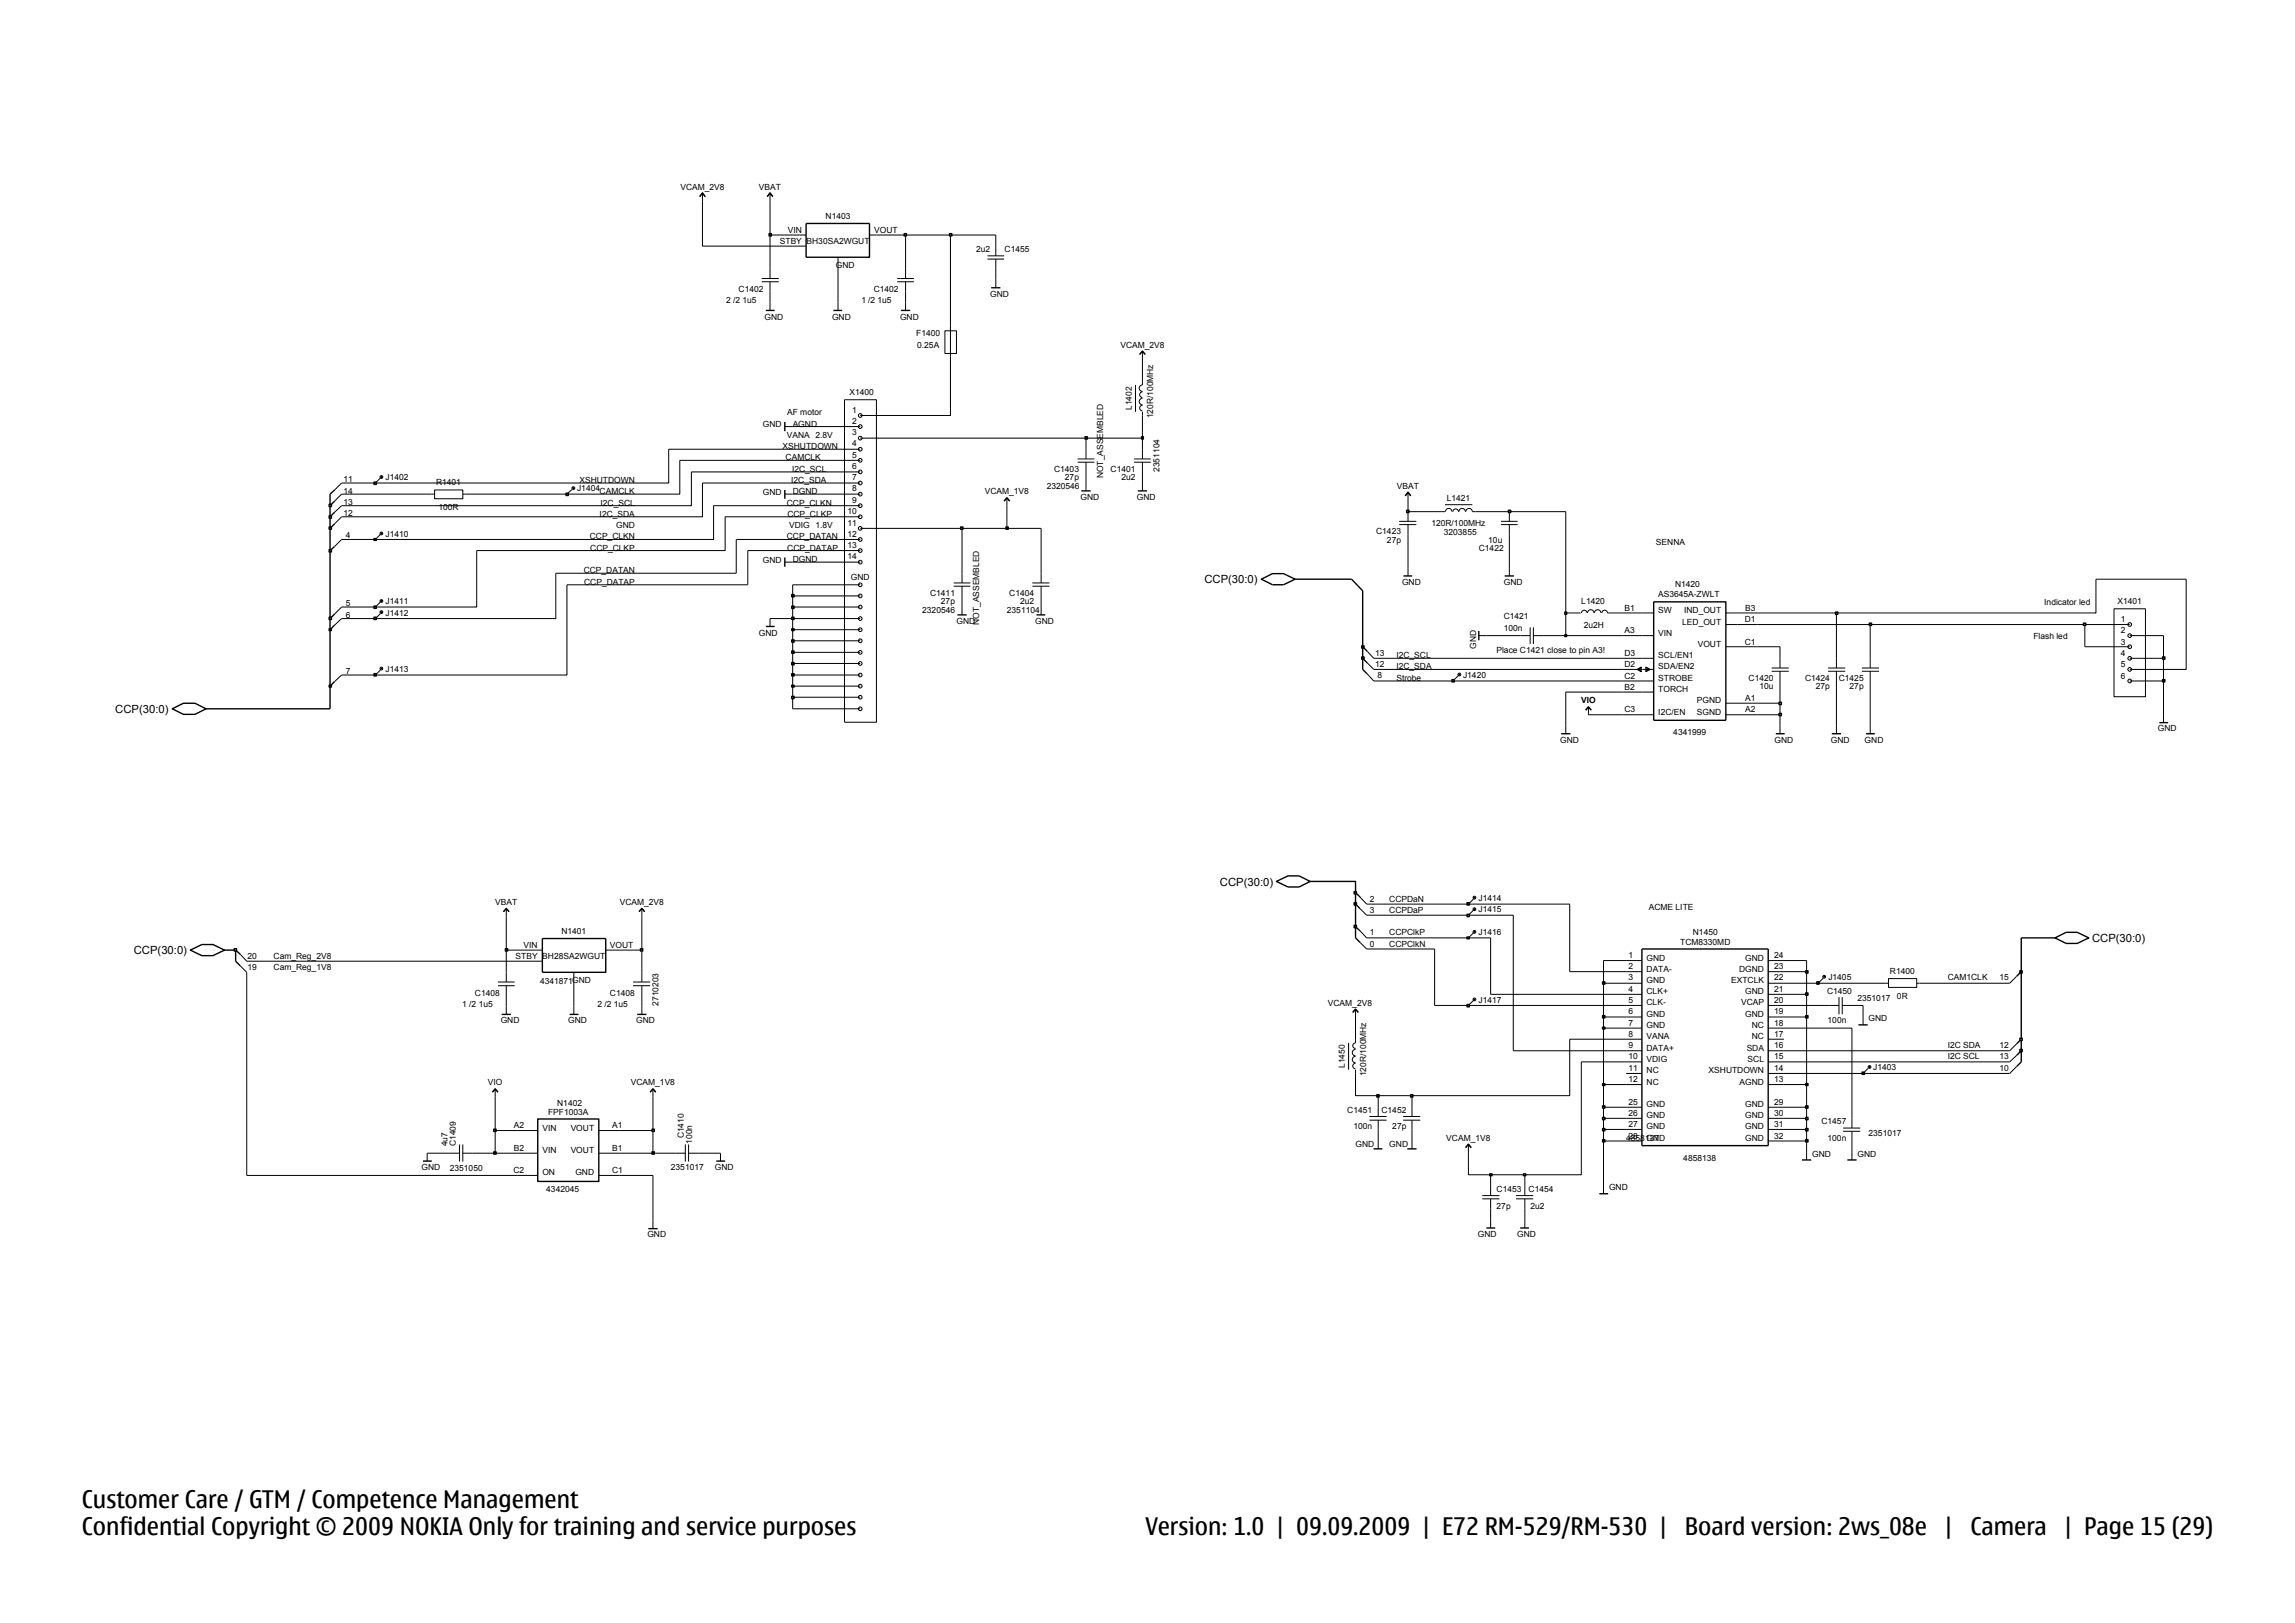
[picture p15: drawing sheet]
<svg xmlns="http://www.w3.org/2000/svg" width="420mm" height="297mm" viewBox="0 0 420 297" stroke-linecap="round" stroke-linejoin="round" font-family="sans-serif">
<defs><g id="words">
<g font-size="4.4">
<text x="15" y="275.9">Customer Care / GTM / Competence Management</text>
<text x="15" y="280.8">Confidential Copyright © 2009 NOKIA Only for training and service purposes</text>
<text x="209.6" y="280.9">Version: 1.0 | 09.09.2009 | E72 RM-529/RM-530 |</text>
<text x="308.4" y="280.9">Board version: 2ws_08e</text>
<text x="355.8" y="280.9">|</text>
<text x="360.6" y="280.9">Camera</text>
<text x="377.7" y="280.9">| Page 15 (29)</text>
</g>
<g font-size="2.1">
<text x="220.4" y="106.7">CCP(30:0)</text>
<text x="21.1" y="130.5">CCP(30:0)</text>
<text x="223.3" y="162.1">CCP(30:0)</text>
<text x="382.9" y="172.4">CCP(30:0)</text>
<text x="24.5" y="174.6">CCP(30:0)</text>
</g>
<g font-size="1.5">
<text x="124.5" y="34.7">VCAM_2V8</text>
<text x="138.9" y="34.7">VBAT</text>
<text x="151.1" y="40.1">N1403</text>
<text x="142.7" y="44.6">STBY</text>
<text x="144.2" y="42.6">VIN</text>
<text x="147.6" y="44.6">BH30SA2WGUT</text>
<text x="160" y="42.6">VOUT</text>
<text x="178.6" y="46.1">2u2</text>
<text x="183.9" y="46.1">C1455</text>
<text x="135.2" y="53.5">C1402</text>
<text x="153" y="49.1">GND</text>
<text x="159.9" y="53.5">C1402</text>
<text x="132.9" y="55.5">2 /2 1u5</text>
<text x="139.9" y="58.5">GND</text>
<text x="152.3" y="58.5">GND</text>
<text x="157.7" y="55.5">1 /2 1u5</text>
<text x="164.7" y="58.5">GND</text>
<text x="181.2" y="54.4">GND</text>
<text x="167.7" y="61.5">F1400</text>
<text x="167.9" y="63.7">0.25A</text>
<text x="205" y="63.7">VCAM_2V8</text>
<text x="144" y="76">AF motor</text>
<text x="155.4" y="72.3">X1400</text>
<text x="156" y="77.6">2</text>
<text x="156" y="75.5">1</text>
<text x="207.1" y="75" transform="rotate(-90 207.1 75)">L1402</text>
<text x="211" y="76.6" transform="rotate(-90 211 76.6)">120R/100MHz</text>
<text x="139.6" y="78.2">GND</text>
<text x="143.2" y="82.2">XSHUTDOWN</text>
<text x="144" y="80.2">VANA 2.8V</text>
<text x="145.1" y="78.1">AGND</text>
<text x="156" y="79.6">3</text>
<text x="156" y="81.7">4</text>
<text x="156" y="83.7">5</text>
<text x="62.8" y="88.3">11</text>
<text x="70.6" y="87.9">J1402</text>
<text x="79.8" y="88.8">R1401</text>
<text x="105.6" y="89.9">J1404</text>
<text x="106" y="88.4">XSHUTDOWN</text>
<text x="143.8" y="84.2">CAMCLK</text>
<text x="144.8" y="88.4">I2C_SDA</text>
<text x="145" y="86.4">I2C_SCL</text>
<text x="156" y="85.9">6</text>
<text x="156" y="87.9">7</text>
<text x="156" y="89.9">8</text>
<text x="191.5" y="89.5">2320546</text>
<text x="192.9" y="86.4">C1403</text>
<text x="194.9" y="87.9">27p</text>
<text x="201.9" y="87.5" transform="rotate(-90 201.9 87.5)">NOT_ASSEMBLED</text>
<text x="203.2" y="86.4">C1401</text>
<text x="205.2" y="87.9">2u2</text>
<text x="212.2" y="86.4" transform="rotate(-90 212.2 86.4)">2351104</text>
<text x="255.7" y="89.5">VBAT</text>
<text x="62.8" y="92.3">13</text>
<text x="62.8" y="90.3">14</text>
<text x="62.8" y="94.5">12</text>
<text x="80.2" y="93.4">100R</text>
<text x="109.7" y="90.4">CAMCLK</text>
<text x="109.7" y="94.6">I2C_SDA</text>
<text x="109.9" y="92.5">I2C_SCL</text>
<text x="139.6" y="90.5">GND</text>
<text x="144" y="92.5">CCP_CLKN</text>
<text x="144.1" y="94.6">CCP_CLKP</text>
<text x="145.1" y="90.4">DGND</text>
<text x="155.1" y="94.1">10</text>
<text x="156" y="92">9</text>
<text x="180.2" y="90.4">VCAM_1V8</text>
<text x="197.7" y="91.5">GND</text>
<text x="208.1" y="91.5">GND</text>
<text x="264.8" y="91.7">L1421</text>
<text x="63.3" y="98.5">4</text>
<text x="70.6" y="98.2">J1410</text>
<text x="107.9" y="98.7">CCP_CLKN</text>
<text x="108" y="100.8">CCP_CLKP</text>
<text x="112.8" y="96.7">GND</text>
<text x="144" y="98.7">CCP_DATAN</text>
<text x="144.1" y="100.8">CCP_DATAP</text>
<text x="144.4" y="96.7">VDIG 1.8V</text>
<text x="155.1" y="96.2">11</text>
<text x="155.1" y="98.2">12</text>
<text x="155.1" y="100.2">13</text>
<text x="251.8" y="97.8">C1423</text>
<text x="253.8" y="99.3">27p</text>
<text x="262" y="96.3">120R/100MHz</text>
<text x="264.2" y="97.9">3203855</text>
<text x="270.6" y="100.8">C1422</text>
<text x="272.4" y="99.3">10u</text>
<text x="303.1" y="99.8">SENNA</text>
<text x="106.8" y="104.9">CCP_DATAN</text>
<text x="106.9" y="107">CCP_DATAP</text>
<text x="139.6" y="103">GND</text>
<text x="145.1" y="102.9">DGND</text>
<text x="155.1" y="102.4">14</text>
<text x="155.7" y="106.2">GND</text>
<text x="256.6" y="107">GND</text>
<text x="275.2" y="107">GND</text>
<text x="306.5" y="107.4">N1420</text>
<text x="63.3" y="113">6</text>
<text x="63.3" y="111">5</text>
<text x="70.6" y="112.7">J1412</text>
<text x="70.6" y="110.6">J1411</text>
<text x="168.8" y="112.2">2320546</text>
<text x="170.2" y="109">C1411</text>
<text x="172.2" y="110.6">27p</text>
<text x="184.3" y="112.2">2351104</text>
<text x="184.7" y="109">C1404</text>
<text x="186.7" y="110.6">2u2</text>
<text x="275.2" y="113.3">C1421</text>
<text x="289.4" y="110.6">L1420</text>
<text x="297.3" y="111.7">B1</text>
<text x="303.4" y="109.3">AS3645A-ZWLT</text>
<text x="303.5" y="112.2">SW</text>
<text x="308.2" y="112.2">IND_OUT</text>
<text x="319.3" y="113.9">D1</text>
<text x="319.4" y="111.7">B3</text>
<text x="374.1" y="110.7">Indicator led</text>
<text x="387.5" y="110.6">X1401</text>
<text x="388.1" y="113.9">1</text>
<text x="138.9" y="116.4">GND</text>
<text x="175" y="114.2">GND</text>
<text x="179.2" y="114.3" transform="rotate(-90 179.2 114.3)">NOT_ASSEMBLED</text>
<text x="189.4" y="114.2">GND</text>
<text x="270.1" y="118.7" transform="rotate(-90 270.1 118.7)">GND</text>
<text x="273.9" y="119.5">Place C1421 close to pin A3!</text>
<text x="275.2" y="115.4">100n</text>
<text x="289.9" y="114.9">2u2H</text>
<text x="297.3" y="115.9">A3</text>
<text x="303.5" y="116.3">VIN</text>
<text x="307.9" y="114.3">LED_OUT</text>
<text x="310.7" y="118.3">VOUT</text>
<text x="319.3" y="118">C1</text>
<text x="372.1" y="116.9">Flash led</text>
<text x="388.1" y="115.9">2</text>
<text x="388.1" y="118">3</text>
<text x="63.3" y="123.3">7</text>
<text x="70.6" y="122.9">J1413</text>
<text x="251.6" y="120">13</text>
<text x="251.7" y="122">12</text>
<text x="252.1" y="124.1">8</text>
<text x="255.6" y="122.5">I2C_SDA</text>
<text x="255.6" y="120.5">I2C_SCL</text>
<text x="255.6" y="124.6">Strobe</text>
<text x="267.7" y="124">J1420</text>
<text x="297.3" y="124.2">C2</text>
<text x="297.3" y="122.1">D2</text>
<text x="297.3" y="120">D3</text>
<text x="303.5" y="124.6">STROBE</text>
<text x="303.5" y="122.5">SDA/EN2</text>
<text x="303.5" y="120.5">SCL/EN1</text>
<text x="320" y="124.6">C1420</text>
<text x="330.3" y="124.6">C1424</text>
<text x="336.5" y="124.6">C1425</text>
<text x="388.1" y="120">4</text>
<text x="388.1" y="122.1">5</text>
<text x="388.1" y="124.2">6</text>
<text x="289.4" y="128.7">VIO</text>
<text x="297.3" y="130.4">C3</text>
<text x="297.3" y="126.2">B2</text>
<text x="303.5" y="126.6">TORCH</text>
<text x="303.5" y="130.8">I2C/EN</text>
<text x="310.5" y="128.7">PGND</text>
<text x="310.5" y="130.8">SGND</text>
<text x="319.4" y="128.3">A1</text>
<text x="319.4" y="130.4">A2</text>
<text x="322" y="126.1">10u</text>
<text x="332.3" y="126.1">27p</text>
<text x="338.5" y="126.1">27p</text>
<text x="285.5" y="136">GND</text>
<text x="306.2" y="134.4">4341999</text>
<text x="324.7" y="136">GND</text>
<text x="335.1" y="136">GND</text>
<text x="341.2" y="136">GND</text>
<text x="394.9" y="133.8">GND</text>
<text x="90.6" y="165.6">VBAT</text>
<text x="113.4" y="165.6">VCAM_2V8</text>
<text x="250.7" y="165">2</text>
<text x="250.7" y="167">3</text>
<text x="254.2" y="165">CCPDaN</text>
<text x="254.2" y="167">CCPDaP</text>
<text x="270.6" y="164.9">J1414</text>
<text x="270.6" y="167">J1415</text>
<text x="301.7" y="166.5">ACME LITE</text>
<text x="95.8" y="173.4">VIN</text>
<text x="102.7" y="171">N1401</text>
<text x="111.6" y="173.4">VOUT</text>
<text x="250.7" y="171.2">1</text>
<text x="250.7" y="173.2">0</text>
<text x="254.2" y="173.2">CCPClkN</text>
<text x="254.2" y="171.2">CCPClkP</text>
<text x="270.6" y="171.1">J1416</text>
<text x="307.5" y="172.9">TCM8330MD</text>
<text x="309.8" y="171">N1450</text>
<text x="45.3" y="175.4">20</text>
<text x="45.3" y="177.5">19</text>
<text x="50.1" y="177.5">Cam_Reg_1V8</text>
<text x="50.1" y="175.4">Cam_Reg_2V8</text>
<text x="94.4" y="175.5">STBY BH28SA2WGUT</text>
<text x="298" y="179.4">3</text>
<text x="298" y="177.4">2</text>
<text x="298" y="175.3">1</text>
<text x="301.3" y="179.9">GND</text>
<text x="301.3" y="177.8">DATA-</text>
<text x="301.3" y="175.8">GND</text>
<text x="316.8" y="179.9">EXTCLK</text>
<text x="318.3" y="177.8">DGND</text>
<text x="319.4" y="175.8">GND</text>
<text x="324.7" y="179.4">22</text>
<text x="324.7" y="177.4">23</text>
<text x="324.7" y="175.3">24</text>
<text x="334.6" y="179.3">J1405</text>
<text x="345.9" y="178.2">R1400</text>
<text x="356.4" y="179.4">CAM1CLK</text>
<text x="365.9" y="179.4">15</text>
<text x="84.6" y="184.4">1 /2 1u5</text>
<text x="86.9" y="182.3">C1408</text>
<text x="98.8" y="180">4341871GND</text>
<text x="109.3" y="184.4">2 /2 1u5</text>
<text x="111.6" y="182.3">C1408</text>
<text x="120.5" y="184.1" transform="rotate(-90 120.5 184.1)">2710203</text>
<text x="243" y="184.1">VCAM_2V8</text>
<text x="270.6" y="183.5">J1417</text>
<text x="298" y="181.5">4</text>
<text x="298" y="183.5">5</text>
<text x="298" y="185.6">6</text>
<text x="301.3" y="182">CLK+</text>
<text x="301.3" y="184">CLK-</text>
<text x="318.6" y="184">VCAP</text>
<text x="319.4" y="182">GND</text>
<text x="324.7" y="181.5">21</text>
<text x="324.7" y="185.6">19</text>
<text x="324.7" y="183.5">20</text>
<text x="334.4" y="182">C1450</text>
<text x="339.9" y="183.1">2351017</text>
<text x="347.2" y="182.8">0R</text>
<text x="91.6" y="187.2">GND</text>
<text x="104" y="187.2">GND</text>
<text x="116.4" y="187.2">GND</text>
<text x="298" y="187.7">7</text>
<text x="298" y="189.7">8</text>
<text x="298" y="191.8">9</text>
<text x="301.3" y="188.1">GND</text>
<text x="301.3" y="190.2">VANA</text>
<text x="301.3" y="186.1">GND</text>
<text x="319.4" y="186.1">GND</text>
<text x="320.6" y="190.2">NC</text>
<text x="320.6" y="188.1">NC</text>
<text x="324.7" y="191.8">16</text>
<text x="324.7" y="189.7">17</text>
<text x="324.7" y="187.7">18</text>
<text x="334.5" y="187.1">100n</text>
<text x="342" y="186.9">GND</text>
<text x="356.4" y="191.8">I2C SDA</text>
<text x="365.9" y="191.8">12</text>
<text x="246.1" y="195.5" transform="rotate(-90 246.1 195.5)">L1450</text>
<text x="250" y="197" transform="rotate(-90 250 197)">120R/100MHz</text>
<text x="298" y="193.9">10</text>
<text x="298" y="195.9">11</text>
<text x="301.3" y="192.3">DATA+</text>
<text x="301.3" y="194.3">VDIG</text>
<text x="301.3" y="196.4">NC</text>
<text x="312.7" y="196.4">XSHUTDOWN</text>
<text x="319.7" y="192.3">SDA</text>
<text x="319.8" y="194.3">SCL</text>
<text x="324.7" y="195.9">14</text>
<text x="324.7" y="193.9">15</text>
<text x="342.8" y="195.8">J1403</text>
<text x="356.4" y="193.9">I2C SCL</text>
<text x="365.9" y="193.9">13</text>
<text x="365.9" y="195.9">10</text>
<text x="89.3" y="198.6">VIO</text>
<text x="102" y="202.3">N1402</text>
<text x="115.4" y="198.6">VCAM_1V8</text>
<text x="246.6" y="203.6">C1451</text>
<text x="252.8" y="203.6">C1452</text>
<text x="298" y="202.2">25</text>
<text x="298" y="198">12</text>
<text x="301.3" y="202.6">GND</text>
<text x="301.3" y="198.5">NC</text>
<text x="318.4" y="198.5">AGND</text>
<text x="319.4" y="202.6">GND</text>
<text x="324.7" y="202.2">29</text>
<text x="324.7" y="198">13</text>
<text x="81.9" y="209.8" transform="rotate(-90 81.9 209.8)">4u7</text>
<text x="83.4" y="209.8" transform="rotate(-90 83.4 209.8)">C1409</text>
<text x="94.1" y="206.5">A2</text>
<text x="99.3" y="206.9">VIN</text>
<text x="100.3" y="204">FPF1003A</text>
<text x="104.4" y="206.9">VOUT</text>
<text x="112" y="206.5">A1</text>
<text x="125.2" y="208.3" transform="rotate(-90 125.2 208.3)">C1410</text>
<text x="126.7" y="209.3" transform="rotate(-90 126.7 209.3)">100n</text>
<text x="247.7" y="206.7">100n</text>
<text x="248.1" y="209.8">GND</text>
<text x="254.3" y="209.8">GND</text>
<text x="254.8" y="206.7">27p</text>
<text x="264.7" y="208.8">VCAM_1V8</text>
<text x="297.6" y="208.8">4858137</text>
<text x="298" y="204.2">26</text>
<text x="298" y="206.2">27</text>
<text x="298" y="208.3">28</text>
<text x="301.3" y="204.6">GND</text>
<text x="301.3" y="206.7">GND</text>
<text x="301.3" y="208.8">GND</text>
<text x="319.4" y="204.6">GND</text>
<text x="319.4" y="206.7">GND</text>
<text x="319.4" y="208.8">GND</text>
<text x="324.7" y="204.2">30</text>
<text x="324.7" y="206.2">31</text>
<text x="324.7" y="208.3">32</text>
<text x="333.3" y="205.7">C1457</text>
<text x="334.5" y="208.8">100n</text>
<text x="342" y="207.8">2351017</text>
<text x="77.2" y="214.1">GND</text>
<text x="82.3" y="214.2">2351050</text>
<text x="94" y="214.7">C2</text>
<text x="94.1" y="210.6">B2</text>
<text x="99.3" y="215.1">ON</text>
<text x="99.3" y="211">VIN</text>
<text x="104.4" y="211">VOUT</text>
<text x="105.3" y="215.1">GND</text>
<text x="112" y="214.7">C1</text>
<text x="112" y="210.6">B1</text>
<text x="122.8" y="214.1">2351017</text>
<text x="130.8" y="214.1">GND</text>
<text x="308.1" y="212.4">4858138</text>
<text x="331.6" y="211.7">GND</text>
<text x="339.9" y="211.7">GND</text>
<text x="100" y="218.2">4342045</text>
<text x="273.9" y="221.2">27p</text>
<text x="273.9" y="218.1">C1453</text>
<text x="279.7" y="218.1">C1454</text>
<text x="280.1" y="221.2">2u2</text>
<text x="294.5" y="217.9">GND</text>
<text x="118.5" y="226.4">GND</text>
<text x="270.4" y="226.3">GND</text>
<text x="277.6" y="226.3">GND</text>
</g>
</g></defs>
<g fill="none" stroke="#000" stroke-width=".25">
<path d="M128 36l.6-.7 .5 .7M140.4 36l.5-.7 .5 .7M140.2 56.8h1.6M147.5 40.9h11.6v6.2h-11.6zM152.5 56.8h1.6M164.9 56.8h1.7M181.4 52.7h1.7M143.6 77.2v1.7M208.6 64.9l.5-.6 .5 .6M61.2 89.7l-.8 .7M61.2 100l-.8 .8M61.2 91.7l-.8 .8"/>
<path d="M61.2 93.7l-.8 .9M61.2 95.8l-.8 .9M143.6 89.7v1.6M183.8 91.7l.5-.6 .5 .6M197.9 89.8h1.7M208.2 89.8h1.7M257.2 90.7l.5-.6 .5 .6M61.2 114.4l-.8 .8M61.2 112.4l-.8 .8M140.2 114.6h1.6M143.6 102v1.7M175.2 112.5h1.7"/>
<path d="M189.7 112.5h1.6M230.8 106l2.1-1h2l2.1 1-2.1 1h-2zM249.4 118.4l.8 .8M256.8 105.4h1.6M270.6 115.5v1.7M275.4 105.4h1.7M302.6 110.1h13.2v21.7h-13.2zM31.5 129.7l2.1-1h2.1l2 1-2 1h-2.1zM61.2 124.7l-.8 .9M249.4 122.5l.8 .8M249.4 120.5l.8 .8M285.7 134.3h1.7"/>
<path d="M290.2 129.9l.5-.5 .5 .5M325 134.3h1.6M335.2 134.3h1.7M341.5 134.3h1.6M395.2 132.2h1.6M34.8 173.9l2.1-1.1h2.1l2.1 1.1-2.1 1h-2.1zM43.1 173.9l.9 .7M43.1 175.9l.9 .8M92.1 166.8l.6-.6 .5 .6M99.3 171.7h11.6v6.2h-11.6zM117 166.8l.5-.6 .5 .6M233.6 161.3l2.1-1h2l2.1 1-2.1 1h-2z"/>
<path d="M248.1 169.6l.8 .8M248.1 165.4l.8 .9M248.1 171.6l.8 .9M248.1 163.3l.8 .9M300.5 173.7h23.1v35.9h-23.1zM369.9 177.8l-.8 .9M376.1 171.6l2-1h2l2.2 1-2.2 1h-2zM90.1 199.9l.5-.6 .5 .6M91.8 185.6h1.7M104.3 185.6h1.6M116.6 185.6h1.7M119 199.9l.5-.6 .5 .6"/>
<path d="M247.6 185.3l.5-.6 .5 .6M340.1 187.5h1.7M369.9 190.2l-.8 .8M369.9 194.3l-.8 .9M369.9 192.3l-.8 .8M77.4 212.5h1.6M98.4 204.8h11.2v11.4h-11.2zM131.1 212.5h1.6M251.4 210.2h1.6M257.6 210.2h1.6M268.2 210l.5-.6 .5 .6M292.7 218.4h1.6"/>
<path d="M329.8 212.3h1.7M338.1 212.3h1.7M118.6 224.8h1.7M272 224.7h1.6M278.2 224.7h1.6"/>
</g>
<g fill="none" stroke="#000" stroke-width=".18">
<path d="M128 36l.6-.7 .5 .7M128.6 35.3v1.5M140.4 36l.5-.7 .5 .7M140.9 35.3v1.5M139.4 51h3.1M139.4 51.6h3.1M140.9 49.2v1.8M140.9 51.6v1.7M140.9 55.4v1.4M145.1 43h2.4M145.1 45h2.4M153.4 47.1v2.1"/>
<path d="M153.4 55.4v1.4M159.1 43h2.5M164.2 51h3M164.2 51.6h3M165.7 49.2v1.8M165.7 51.6v1.7M165.7 55.4v1.4M173.9 59.5v6.2M180.7 46.8h3.1M180.7 47.4h3.1M182.2 45v1.8M182.2 47.4v1.8"/>
<path d="M182.2 51.2v1.5M143.6 78.1h1.5M154.5 73.2h5.9v59h-5.9zM172.9 60.5h2.1v4.2h-2.1zM207.8 70.4v5M208.6 64.9l.5-.6 .5 .6M209.1 74.2a.51 .51 0 0 0-.5 .5 .51 .51 0 0 0 .5 .5M209.1 72.9a.59 .59 0 0 0-.6 .6 .59 .59 0 0 0 .6 .6M209.1 71.7a.51 .51 0 0 0-.5 .5 .51 .51 0 0 0 .5 .5M209.1 69.8v.6a.59 .59 0 0 0-.6 .6 .59 .59 0 0 0 .6 .6M209.1 64.3v1.4M209.1 75.4v.6"/>
<path d="M62.5 98.7l-1.3 1.3M62.5 88.4l-1.3 1.3M62.5 90.4l-1.3 1.3M62.5 92.5l-1.3 1.2M62.5 94.6l-1.3 1.2M69.6 97.8l-.9 .9M69.6 87.5l-.9 .9M79 90.4h.5M79.5 89.7h5.2v1.6h-5.2zM84.7 90.4h.5M104.7 89.6l-1 .8M143.6 90.4h1.5"/>
<path d="M183.8 91.7l.5-.6 .5 .6M184.3 91.1v1.4M197.2 84h3.1M197.2 84.6h3.1M198.7 82.2v1.8M198.7 84.6v1.8M198.7 88.4v1.4M207.6 84h3M207.6 84.6h3M209.1 82.2v1.8M209.1 84.6v1.8M209.1 88.4v1.4"/>
<path d="M256.1 95.4h3.1M256.1 96h3.1M257.2 90.7l.5-.6 .5 .6M257.7 90.1v1.4M257.7 93.6v1.8M257.7 96v1.8M263.9 93.6h.5M264.4 92.4h5M264.5 93.6a.59 .59 0 0 1 .6-.6 .59 .59 0 0 1 .6 .6M265.9 93.6a.51 .51 0 0 1 .5-.5 .51 .51 0 0 1 .5 .5M267 93.6a.59 .59 0 0 1 .6-.6 .59 .59 0 0 1 .6 .6M268.3 93.6a.59 .59 0 0 1 .6-.6 .59 .59 0 0 1 .5 .6h.6"/>
<path d="M274.7 95.4h3M274.7 96h3M276.2 93.6v1.8M276.2 96v1.8M62.5 113.2l-1.3 1.2M62.5 111.1l-1.3 1.3M69.6 110.1l-.9 1M69.6 112.3l-.9 .9M140.9 113.2v1.4M143.6 102.9h1.5M174.5 106.7h3.1M174.5 107.3h3.1"/>
<path d="M176.1 104.9v1.8M176.1 107.3v1.7M176.1 111.1v1.4M188.9 106.7h3.2M188.9 107.3h3.2M190.5 104.9v1.8M190.5 107.3v1.7M190.5 111.1v1.4M250.2 119.2l1.2 1.3M257.7 104v1.4M270.6 116.3h1.5M276.2 104v1.4"/>
<path d="M278.2 116.3h1.8M280 114.8v3M280.6 116.3h1.8M280.6 114.8v3M288.6 112.2h.7M289.4 112.2a.51 .51 0 0 1 .5-.5 .51 .51 0 0 1 .5 .5M290.5 112.2a.59 .59 0 0 1 .6-.6 .59 .59 0 0 1 .6 .6M291.8 112.2a.59 .59 0 0 1 .6-.6 .59 .59 0 0 1 .6 .6M293.2 112.2a.51 .51 0 0 1 .5-.5 .51 .51 0 0 1 .5 .5h.6M296.9 112.2h5.7M296.9 116.3h5.7M315.8 112.2h5.9"/>
<path d="M315.8 118.4h5.9M315.8 114.3h5.9M386.9 111.4h5.7v16.1h-5.7zM62.5 123.5l-1.3 1.2M69.6 122.6l-.9 .9M250.2 123.3l1.2 1.3M250.2 121.3l1.2 1.2M266.8 123.7l-.9 .9M286.5 132.8v1.5M290.7 129.4l.5 .5M290.7 129.4l-.5 .5M290.7 129.4v1.4"/>
<path d="M296.9 126.6h5.7M296.9 122.5h5.7M296.9 120.5h5.7M296.9 130.8h5.7M296.9 124.6h5.7M300.3 122.1l-.7 .4 .7 .4v-.8l-.4 .4 .4 .4M301.2 122.1l.8 .4-.8 .4 .4-.4zM301.2 122.1v.8M315.8 130.8h5.9M315.8 128.7h5.9M324.2 122.8h3.2M324.2 122.2h3.2"/>
<path d="M325.7 120.5v1.7M325.7 122.8v1.8M325.7 132.8v1.5M334.6 122.8h3.1M334.6 122.2h3.1M336.1 120.5v1.7M336.1 122.8v1.8M336.1 132.8v1.5M340.7 122.8h3.2M340.7 122.2h3.2M342.3 120.5v1.7M342.3 122.8v1.8"/>
<path d="M342.3 132.8v1.5M395.9 130.8v1.4M44 174.6l1.2 1.3M44 176.7l1.2 1.2v37.2h53.2M91.1 179.7h3.1M92.1 166.8l.6-.6 .5 .6M92.7 166.2v1.5M92.7 177.9v1.8M96.8 175.9h2.5M96.8 173.9h2.5M105 177.9v2.1M110.9 173.9h2.4"/>
<path d="M115.9 179.7h3.1M117.5 166.2v1.5M117.5 177.9v1.8M117.5 166.2l.5 .6M117.5 166.2l-.5 .6M248.9 164.2l1.2 1.2M248.9 170.4l1.2 1.2M248.9 166.3l1.2 1.2M248.9 172.5l1.2 1.2M269.7 164.5l-1 .9M269.7 166.5l-1 1M269.7 170.7l-1 .9"/>
<path d="M297.6 177.8h2.9M297.6 179.9h2.9M297.6 175.8h2.9M323.6 177.8h2.9M323.6 179.9h2.9M323.6 175.8h2.9M333.7 179l-1 .9M345.1 179.9h.5M345.6 179.1h5.2v1.6h-5.2zM350.8 179.9h.5M369.1 178.7l-1.3 1.2M90.1 199.9l.5-.6 .5 .6"/>
<path d="M90.6 199.3v1.4M91.1 180.4h3.1M92.7 180.4v1.7M92.7 184.2v1.4M105 184.2v1.4M115.9 180.4h3.1M117.5 180.4v1.7M117.5 184.2v1.4M119 199.9l.5-.6 .5 .6M119.5 199.3v1.4M246.8 190.8v5M248.1 194.6a.51 .51 0 0 0-.5 .5 .51 .51 0 0 0 .5 .5"/>
<path d="M248.1 193.3a.59 .59 0 0 0-.6 .6 .59 .59 0 0 0 .6 .6M248.1 192a.59 .59 0 0 0-.6 .6 .59 .59 0 0 0 .6 .6M248.1 190.2v.6a.51 .51 0 0 0-.5 .6 .51 .51 0 0 0 .5 .5M248.1 184.7v1.4M248.1 195.8v.6M248.1 184.7l.5 .6M248.1 184.7l-.5 .6M269.7 183.1l-1 .9M297.6 198.5h2.9M297.6 194.3h2.9M297.6 190.2h2.9M297.6 186.1h2.9"/>
<path d="M297.6 182h2.9M297.6 196.4h2.9M297.6 192.3h2.9M297.6 188.1h2.9M297.6 184h2.9M323.6 198.5h2.9M323.6 194.3h2.9M323.6 190.2h2.9M323.6 186.1h2.9M323.6 182h2.9M323.6 196.4h2.9M323.6 192.3h2.9"/>
<path d="M323.6 188.1h2.9M323.6 184h2.9M334.8 184h1.7M336.5 182.5v3.1M337.1 184h1.8M337.1 182.5v3.1M340.9 186.1v1.4M341.9 195.5l-1 .9M369.1 191l-1.3 1.3M369.1 193.1l-1.3 1.2M369.1 195.2l-1.3 1.2M84.1 211h-5.9v1.5"/>
<path d="M84.1 209.4v3.2M84.7 211h5.9M84.7 209.4v3.2M94.8 211h3.6M94.8 206.9h3.6M109.6 215.1h9.9v9.7M109.6 211h3.7M109.6 206.9h3.7M123.6 211h1.8M125.4 209.4v3.2M126 211h1.8M126 209.4v3.2"/>
<path d="M131.9 211v1.5M250.6 204.3h3.1M250.6 205h3.1M252.2 202.6v1.7M252.2 205v1.7M252.2 208.8v1.4M256.8 204.3h3.1M256.8 205h3.1M258.4 202.6v1.7M258.4 205v1.7M258.4 208.8v1.4M268.2 210.1l.5-.7 .5 .7"/>
<path d="M268.7 209.4v1.4M271.3 219.4h3.1M271.3 218.8h3.1M272.8 217v1.8M272.8 219.4v1.8M277.4 218.8h3.2M277.4 219.4h3.2M279.1 217v1.8M279.1 219.4v1.8M293.5 217v1.4M297.6 208.8h2.9M297.6 204.6h2.9"/>
<path d="M297.6 206.7h2.9M297.6 202.6h2.9M323.6 208.8h2.9M323.6 204.6h2.9M323.6 206.7h2.9M323.6 202.6h2.9M330.6 210.8v1.5M337.3 207h3.1M337.3 206.4h3.1M338.9 204.6v1.8M338.9 207v1.8M338.9 210.8v1.5"/>
<path d="M272.8 223.3v1.4M279.1 223.3v1.4"/>
<circle cx="157.4" cy="78.1" r=".34"/>
<circle cx="157.4" cy="76" r=".34"/>
<circle cx="69.8" cy="97.6" r=".08"/>
<circle cx="69.8" cy="87.3" r=".08"/>
<circle cx="69.8" cy="87.3" r=".25"/>
<circle cx="69.8" cy="97.6" r=".25"/>
<circle cx="104.9" cy="89.3" r=".25"/>
<circle cx="104.9" cy="89.3" r=".08"/>
<circle cx="157.4" cy="84.2" r=".34"/>
<circle cx="157.4" cy="86.4" r=".34"/>
<circle cx="157.4" cy="90.4" r=".34"/>
<circle cx="157.4" cy="96.7" r=".34"/>
<circle cx="157.4" cy="98.7" r=".34"/>
<circle cx="157.4" cy="94.6" r=".34"/>
<circle cx="157.4" cy="92.5" r=".34"/>
<circle cx="157.4" cy="82.2" r=".34"/>
<circle cx="157.4" cy="80.2" r=".34"/>
<circle cx="157.4" cy="88.4" r=".34"/>
<circle cx="69.8" cy="112" r=".08"/>
<circle cx="69.8" cy="112" r=".25"/>
<circle cx="69.8" cy="110" r=".25"/>
<circle cx="69.8" cy="110" r=".08"/>
<circle cx="157.4" cy="107" r=".34"/>
<circle cx="157.4" cy="117.3" r=".34"/>
<circle cx="157.4" cy="119.4" r=".34"/>
<circle cx="157.4" cy="102.9" r=".34"/>
<circle cx="157.4" cy="100.8" r=".34"/>
<circle cx="157.4" cy="113.2" r=".34"/>
<circle cx="157.4" cy="111.1" r=".34"/>
<circle cx="157.4" cy="109" r=".34"/>
<circle cx="157.4" cy="115.2" r=".34"/>
<circle cx="389.8" cy="118.4" r=".34"/>
<circle cx="389.8" cy="114.3" r=".34"/>
<circle cx="389.8" cy="116.3" r=".34"/>
<circle cx="69.8" cy="122.3" r=".08"/>
<circle cx="69.8" cy="122.3" r=".25"/>
<circle cx="157.4" cy="125.6" r=".34"/>
<circle cx="157.4" cy="123.5" r=".34"/>
<circle cx="157.4" cy="121.4" r=".34"/>
<circle cx="157.4" cy="127.6" r=".34"/>
<circle cx="157.4" cy="129.7" r=".34"/>
<circle cx="267.1" cy="123.4" r=".08"/>
<circle cx="267.1" cy="123.4" r=".25"/>
<circle cx="389.8" cy="120.5" r=".34"/>
<circle cx="389.8" cy="122.5" r=".34"/>
<circle cx="389.8" cy="124.6" r=".34"/>
<circle cx="269.8" cy="170.5" r=".25"/>
<circle cx="269.8" cy="164.3" r=".25"/>
<circle cx="269.8" cy="166.4" r=".25"/>
<circle cx="269.8" cy="170.5" r=".08"/>
<circle cx="269.8" cy="166.4" r=".08"/>
<circle cx="269.8" cy="164.3" r=".08"/>
<circle cx="333.8" cy="178.7" r=".25"/>
<circle cx="333.8" cy="178.7" r=".08"/>
<circle cx="269.8" cy="182.9" r=".25"/>
<circle cx="269.8" cy="182.9" r=".08"/>
<circle cx="342.1" cy="195.3" r=".25"/>
<circle cx="342.1" cy="195.3" r=".08"/>
</g>
<path d="M90.4 210.8h.4v.4h-.4z" fill-rule="evenodd" fill="#c2c2c2" stroke="#000" stroke-width=".25"/>
<path d="M90.6 206.9v4.1h4.2M113.3 211h6.2" fill="none" stroke="#000" stroke-width=".18"/>
<path d="M119.3 210.8h.4v.4h-.4z" fill-rule="evenodd" fill="#c2c2c2" stroke="#000" stroke-width=".25"/>
<path d="M119.5 206.9v4.1h4.1M127.8 211h4.1" fill="none" stroke="#000" stroke-width=".18"/>
<path d="M90.4 206.6h.4v.5h-.4z" fill-rule="evenodd" fill="#c2c2c2" stroke="#000" stroke-width=".25"/>
<path d="M90.6 200.7v6.2h4.2M113.3 206.9h6.2" fill="none" stroke="#000" stroke-width=".18"/>
<path d="M119.3 206.6h.4v.5h-.4z" fill-rule="evenodd" fill="#c2c2c2" stroke="#000" stroke-width=".25"/>
<path d="M119.5 200.7v6.2M268.7 210.8v4.2h4.1v2M279.1 215v2M293.5 208.8v8.2M272.8 221.2v2.1M279.1 221.2v2.1" fill="none" stroke="#000" stroke-width=".18"/>
<path d="M272.6 214.8h.4v.3h-.4z" fill-rule="evenodd" fill="#c2c2c2" stroke="#000" stroke-width=".25"/>
<path d="M272.8 215h6.3" fill="none" stroke="#000" stroke-width=".18"/>
<path d="M278.8 214.8h.4v.3h-.4z" fill-rule="evenodd" fill="#c2c2c2" stroke="#000" stroke-width=".25"/>
<path d="M92.7 182.1v2.1M105 180v4.2M117.5 182.1v2.1M289.4 194.3v20.7h-10.3M252.2 206.7v2.1M258.4 206.7v2.1M330.6 208.8v2M338.9 208.8v2" fill="none" stroke="#000" stroke-width=".18"/>
<path d="M293.3 208.5h.4v.5h-.4z" fill-rule="evenodd" fill="#c2c2c2" stroke="#000" stroke-width=".25"/>
<path d="M293.5 206.7v2.1h4.1M326.5 208.8h4.1" fill="none" stroke="#000" stroke-width=".18"/>
<path d="M330.5 208.5h.4v.5h-.4z" fill-rule="evenodd" fill="#c2c2c2" stroke="#000" stroke-width=".25"/>
<path d="M92.7 173.9v4M117.5 173.9v4M330.6 206.7v2.1" fill="none" stroke="#000" stroke-width=".18"/>
<path d="M293.3 206.5h.4v.4h-.4z" fill-rule="evenodd" fill="#c2c2c2" stroke="#000" stroke-width=".25"/>
<path d="M293.5 204.6v2.1h4.1M326.5 206.7h4.1" fill="none" stroke="#000" stroke-width=".18"/>
<path d="M330.5 206.5h.4v.4h-.4z" fill-rule="evenodd" fill="#c2c2c2" stroke="#000" stroke-width=".25"/>
<path d="M45.2 175.9h51.6M330.6 204.6v2.1" fill="none" stroke="#000" stroke-width=".18"/>
<path d="M43.1 173.9v2" fill="none" stroke="#000" stroke-width=".25"/>
<path d="M293.3 204.5h.4v.4h-.4z" fill-rule="evenodd" fill="#c2c2c2" stroke="#000" stroke-width=".25"/>
<path d="M293.5 202.6v2h4.1M326.5 204.6h4.1" fill="none" stroke="#000" stroke-width=".18"/>
<path d="M330.5 204.5h.4v.4h-.4z" fill-rule="evenodd" fill="#c2c2c2" stroke="#000" stroke-width=".25"/>
<path d="M338.9 188.1v16.5M330.6 202.6v2" fill="none" stroke="#000" stroke-width=".18"/>
<path d="M41.1 173.9h2" fill="none" stroke="#000" stroke-width=".25"/>
<g fill="#c2c2c2" stroke="#000" stroke-width=".25">
<path d="M42.9 173.6h.4v.4h-.4z" fill-rule="evenodd"/>
<path d="M92.5 173.6h.4v.4h-.4z" fill-rule="evenodd"/>
</g>
<path d="M92.7 167.7v6.2h4.1M113.3 173.9h4.2" fill="none" stroke="#000" stroke-width=".18"/>
<path d="M117.2 173.6h.4v.4h-.4z" fill-rule="evenodd" fill="#c2c2c2" stroke="#000" stroke-width=".25"/>
<path d="M117.5 167.7v6.2M252.2 200.5v2.1M258.4 200.5v2.1" fill="none" stroke="#000" stroke-width=".18"/>
<path d="M293.3 202.4h.4v.4h-.4z" fill-rule="evenodd" fill="#c2c2c2" stroke="#000" stroke-width=".25"/>
<path d="M293.5 198.5v4.1h4.1M326.5 202.6h4.1" fill="none" stroke="#000" stroke-width=".18"/>
<path d="M330.5 202.4h.4v.4h-.4z" fill-rule="evenodd" fill="#c2c2c2" stroke="#000" stroke-width=".25"/>
<path d="M248.1 196.4v4.1h4.1M330.6 198.5v4.1" fill="none" stroke="#000" stroke-width=".18"/>
<path d="M252 200.3h.4v.5h-.4z" fill-rule="evenodd" fill="#c2c2c2" stroke="#000" stroke-width=".25"/>
<path d="M252.2 200.5h6.2" fill="none" stroke="#000" stroke-width=".18"/>
<path d="M258.1 200.3h.5v.5h-.5z" fill-rule="evenodd" fill="#c2c2c2" stroke="#000" stroke-width=".25"/>
<path d="M287.3 190.2v10.3h-28.9" fill="none" stroke="#000" stroke-width=".18"/>
<path d="M293.3 198.3h.4v.3h-.4z" fill-rule="evenodd" fill="#c2c2c2" stroke="#000" stroke-width=".25"/>
<path d="M293.5 188.1v10.4h4.1M326.5 198.5h4.1" fill="none" stroke="#000" stroke-width=".18"/>
<path d="M330.5 198.3h.4v.3h-.4z" fill-rule="evenodd" fill="#c2c2c2" stroke="#000" stroke-width=".25"/>
<path d="M326.5 196.4h14.4M330.6 186.1v12.4" fill="none" stroke="#000" stroke-width=".18"/>
<path d="M340.8 196.2h.4v.4h-.4z" fill-rule="evenodd" fill="#c2c2c2" stroke="#000" stroke-width=".25"/>
<path d="M276.9 167.5v24.8h20.7M289.4 194.3h8.2M326.5 194.3h41.3M326.5 192.3h41.3M340.9 196.4h26.9" fill="none" stroke="#000" stroke-width=".18"/>
<path d="M369.9 192.3v2" fill="none" stroke="#000" stroke-width=".25"/>
<path d="M369.7 192h.4v.5h-.4z" fill-rule="evenodd" fill="#c2c2c2" stroke="#000" stroke-width=".25"/>
<path d="M369.9 190.2v2.1" fill="none" stroke="#000" stroke-width=".25"/>
<path d="M248.1 186.1v4.1M287.3 190.2h10.3" fill="none" stroke="#000" stroke-width=".18"/>
<path d="M369.7 190h.4v.4h-.4z" fill-rule="evenodd" fill="#c2c2c2" stroke="#000" stroke-width=".25"/>
<path d="M369.9 177.8v12.4" fill="none" stroke="#000" stroke-width=".25"/>
<path d="M293.3 188h.4v.3h-.4z" fill-rule="evenodd" fill="#c2c2c2" stroke="#000" stroke-width=".25"/>
<path d="M293.5 186.1v2h4.1M326.5 188.1h12.4" fill="none" stroke="#000" stroke-width=".18"/>
<path d="M293.3 185.9h.4v.4h-.4z" fill-rule="evenodd" fill="#c2c2c2" stroke="#000" stroke-width=".25"/>
<path d="M293.5 179.9v6.2h4.1M326.5 186.1h4.1" fill="none" stroke="#000" stroke-width=".18"/>
<path d="M330.5 185.9h.4v.4h-.4z" fill-rule="evenodd" fill="#c2c2c2" stroke="#000" stroke-width=".25"/>
<path d="M262.5 173.7v10.3h6.2M330.6 182v4.1M340.9 184v2.1" fill="none" stroke="#000" stroke-width=".18"/>
<path d="M268.5 183.8h.4v.4h-.4z" fill-rule="evenodd" fill="#c2c2c2" stroke="#000" stroke-width=".25"/>
<path d="M272.8 171.6v10.4h24.8M268.7 184h28.9M326.5 184h8.3M326.5 182h4.1M338.9 184h2" fill="none" stroke="#000" stroke-width=".18"/>
<path d="M330.5 181.7h.4v.4h-.4z" fill-rule="evenodd" fill="#c2c2c2" stroke="#000" stroke-width=".25"/>
<path d="M330.6 177.8v4.2" fill="none" stroke="#000" stroke-width=".18"/>
<path d="M293.3 179.7h.4v.4h-.4z" fill-rule="evenodd" fill="#c2c2c2" stroke="#000" stroke-width=".25"/>
<path d="M293.5 175.8v4.1h4.1M326.5 179.9h6.2" fill="none" stroke="#000" stroke-width=".18"/>
<path d="M332.5 179.7h.4v.4h-.4z" fill-rule="evenodd" fill="#c2c2c2" stroke="#000" stroke-width=".25"/>
<path d="M287.3 165.4v12.4h10.3M326.5 177.8h4.1M332.7 179.9h12.4M351.3 179.9h16.5" fill="none" stroke="#000" stroke-width=".18"/>
<path d="M330.5 177.6h.4v.5h-.4z" fill-rule="evenodd" fill="#c2c2c2" stroke="#000" stroke-width=".25"/>
<path d="M330.6 175.8v2" fill="none" stroke="#000" stroke-width=".18"/>
<path d="M369.7 177.6h.4v.5h-.4z" fill-rule="evenodd" fill="#c2c2c2" stroke="#000" stroke-width=".25"/>
<path d="M248.1 169.6v2M369.9 171.6v6.2" fill="none" stroke="#000" stroke-width=".25"/>
<path d="M250.1 171.6h18.6M250.1 173.7h12.4M293.5 175.8h4.1M326.5 175.8h4.1" fill="none" stroke="#000" stroke-width=".18"/>
<path d="M268.5 171.5h.4v.3h-.4z" fill-rule="evenodd" fill="#c2c2c2" stroke="#000" stroke-width=".25"/>
<path d="M268.7 171.6h4.1" fill="none" stroke="#000" stroke-width=".18"/>
<path d="M369.9 171.6h6.2" fill="none" stroke="#000" stroke-width=".25"/>
<path d="M247.8 169.3h.4v.5h-.4z" fill-rule="evenodd" fill="#c2c2c2" stroke="#000" stroke-width=".25"/>
<path d="M248.1 165.4v4.2" fill="none" stroke="#000" stroke-width=".25"/>
<path d="M250.1 167.5h18.6" fill="none" stroke="#000" stroke-width=".18"/>
<path d="M268.5 167.3h.4v.4h-.4z" fill-rule="evenodd" fill="#c2c2c2" stroke="#000" stroke-width=".25"/>
<path d="M268.7 167.5h8.2" fill="none" stroke="#000" stroke-width=".18"/>
<path d="M247.8 165.2h.4v.4h-.4z" fill-rule="evenodd" fill="#c2c2c2" stroke="#000" stroke-width=".25"/>
<path d="M248.1 163.3v2.1" fill="none" stroke="#000" stroke-width=".25"/>
<path d="M250.1 165.4h18.6" fill="none" stroke="#000" stroke-width=".18"/>
<path d="M268.5 165.2h.4v.4h-.4z" fill-rule="evenodd" fill="#c2c2c2" stroke="#000" stroke-width=".25"/>
<path d="M268.7 165.4h18.6" fill="none" stroke="#000" stroke-width=".18"/>
<path d="M247.8 163.2h.4v.4h-.4z" fill-rule="evenodd" fill="#c2c2c2" stroke="#000" stroke-width=".25"/>
<path d="M60.4 125.6v4.1h-22.7M239.8 161.3h8.3v2" fill="none" stroke="#000" stroke-width=".25"/>
<path d="M145.1 127.6v2.1h12.3M286.5 126.6v6.2M290.7 130.8h6.2M321.7 130.8h4v2M336.1 124.6v8.2M342.3 124.6v8.2" fill="none" stroke="#000" stroke-width=".18"/>
<path d="M325.6 130.5h.4v.5h-.4z" fill-rule="evenodd" fill="#c2c2c2" stroke="#000" stroke-width=".25"/>
<path d="M325.7 128.7v2.1M395.9 124.6v6.2" fill="none" stroke="#000" stroke-width=".18"/>
<path d="M144.9 127.4h.4v.4h-.4z" fill-rule="evenodd" fill="#c2c2c2" stroke="#000" stroke-width=".25"/>
<path d="M145.1 125.6v2h12.3M321.7 128.7h4" fill="none" stroke="#000" stroke-width=".18"/>
<path d="M325.6 128.5h.4v.4h-.4z" fill-rule="evenodd" fill="#c2c2c2" stroke="#000" stroke-width=".25"/>
<path d="M325.7 124.6v4.1" fill="none" stroke="#000" stroke-width=".18"/>
<path d="M60.2 125.4h.5v.3h-.5z" fill-rule="evenodd" fill="#c2c2c2" stroke="#000" stroke-width=".25"/>
<path d="M60.4 115.2v10.4" fill="none" stroke="#000" stroke-width=".25"/>
<path d="M144.9 125.4h.4v.3h-.4z" fill-rule="evenodd" fill="#c2c2c2" stroke="#000" stroke-width=".25"/>
<path d="M62.5 123.5h6.2M145.1 123.5v2.1h12.3M286.5 126.6h10.4" fill="none" stroke="#000" stroke-width=".18"/>
<path d="M68.4 123.3h.5v.4h-.5z" fill-rule="evenodd" fill="#c2c2c2" stroke="#000" stroke-width=".25"/>
<path d="M103.7 107v16.5h-35" fill="none" stroke="#000" stroke-width=".18"/>
<path d="M144.9 123.3h.4v.4h-.4z" fill-rule="evenodd" fill="#c2c2c2" stroke="#000" stroke-width=".25"/>
<path d="M145.1 121.4v2.1h12.3M251.4 124.6h14.5" fill="none" stroke="#000" stroke-width=".18"/>
<path d="M265.7 124.4h.4v.4h-.4z" fill-rule="evenodd" fill="#c2c2c2" stroke="#000" stroke-width=".25"/>
<path d="M265.9 124.6h31M389.8 124.6h6.1" fill="none" stroke="#000" stroke-width=".18"/>
<path d="M395.8 124.4h.4v.4h-.4z" fill-rule="evenodd" fill="#c2c2c2" stroke="#000" stroke-width=".25"/>
<path d="M395.9 120.5v4.1" fill="none" stroke="#000" stroke-width=".18"/>
<path d="M144.9 121.2h.4v.5h-.4z" fill-rule="evenodd" fill="#c2c2c2" stroke="#000" stroke-width=".25"/>
<path d="M145.1 119.4v2h12.3M400.1 106v16.5h-10.3M251.4 122.5h45.5" fill="none" stroke="#000" stroke-width=".18"/>
<path d="M249.4 120.5v2" fill="none" stroke="#000" stroke-width=".25"/>
<path d="M144.9 119.1h.4v.4h-.4z" fill-rule="evenodd" fill="#c2c2c2" stroke="#000" stroke-width=".25"/>
<path d="M145.1 117.3v2.1h12.3" fill="none" stroke="#000" stroke-width=".18"/>
<path d="M249.2 120.2h.4v.4h-.4z" fill-rule="evenodd" fill="#c2c2c2" stroke="#000" stroke-width=".25"/>
<path d="M249.4 118.4v2.1" fill="none" stroke="#000" stroke-width=".25"/>
<path d="M325.7 118.4v2.1M336.1 112.2v8.3M342.3 114.3v6.2M251.4 120.5h45.5M389.8 120.5h6.1" fill="none" stroke="#000" stroke-width=".18"/>
<path d="M395.8 120.2h.4v.4h-.4z" fill-rule="evenodd" fill="#c2c2c2" stroke="#000" stroke-width=".25"/>
<path d="M395.9 116.3v4.2" fill="none" stroke="#000" stroke-width=".18"/>
<path d="M144.9 117.1h.4v.4h-.4z" fill-rule="evenodd" fill="#c2c2c2" stroke="#000" stroke-width=".25"/>
<path d="M145.1 115.2v2.1h12.3" fill="none" stroke="#000" stroke-width=".18"/>
<path d="M249.2 118.2h.4v.4h-.4z" fill-rule="evenodd" fill="#c2c2c2" stroke="#000" stroke-width=".25"/>
<path d="M249.4 108.1v10.3" fill="none" stroke="#000" stroke-width=".25"/>
<path d="M321.7 118.4h4M381.5 114.3v4.1h8.3" fill="none" stroke="#000" stroke-width=".18"/>
<path d="M60.2 115.1h.5v.3h-.5z" fill-rule="evenodd" fill="#c2c2c2" stroke="#000" stroke-width=".25"/>
<path d="M60.4 113.2v2" fill="none" stroke="#000" stroke-width=".25"/>
<path d="M144.9 115.1h.4v.3h-.4z" fill-rule="evenodd" fill="#c2c2c2" stroke="#000" stroke-width=".25"/>
<path d="M145.1 113.2v2h12.3M272.1 116.3h6.1M282.4 116.3h4.1" fill="none" stroke="#000" stroke-width=".18"/>
<path d="M286.4 116.1h.3v.4h-.3z" fill-rule="evenodd" fill="#c2c2c2" stroke="#000" stroke-width=".25"/>
<path d="M286.5 112.2v4.1h10.4M389.8 116.3h6.1" fill="none" stroke="#000" stroke-width=".18"/>
<path d="M60.2 112.9h.5v.5h-.5z" fill-rule="evenodd" fill="#c2c2c2" stroke="#000" stroke-width=".25"/>
<path d="M60.4 100.8v12.4" fill="none" stroke="#000" stroke-width=".25"/>
<path d="M62.5 113.2h6.2" fill="none" stroke="#000" stroke-width=".18"/>
<path d="M68.4 112.9h.5v.5h-.5z" fill-rule="evenodd" fill="#c2c2c2" stroke="#000" stroke-width=".25"/>
<path d="M101.7 104.9v8.3h-33M140.9 113.2h4.2" fill="none" stroke="#000" stroke-width=".18"/>
<path d="M144.9 112.9h.4v.5h-.4z" fill-rule="evenodd" fill="#c2c2c2" stroke="#000" stroke-width=".25"/>
<path d="M145.1 111.1v2.1h12.3M321.7 114.3h20.6" fill="none" stroke="#000" stroke-width=".18"/>
<path d="M342.1 114h.4v.5h-.4z" fill-rule="evenodd" fill="#c2c2c2" stroke="#000" stroke-width=".25"/>
<path d="M342.3 114.3h39.2" fill="none" stroke="#000" stroke-width=".18"/>
<path d="M381.3 114h.4v.5h-.4z" fill-rule="evenodd" fill="#c2c2c2" stroke="#000" stroke-width=".25"/>
<path d="M62.5 111.1h6.2M381.5 114.3h8.3" fill="none" stroke="#000" stroke-width=".18"/>
<path d="M68.4 110.9h.5v.4h-.5z" fill-rule="evenodd" fill="#c2c2c2" stroke="#000" stroke-width=".25"/>
<path d="M87.2 100.8v10.3h-18.5" fill="none" stroke="#000" stroke-width=".18"/>
<path d="M144.9 110.9h.4v.4h-.4z" fill-rule="evenodd" fill="#c2c2c2" stroke="#000" stroke-width=".25"/>
<path d="M145.1 109v2.1h12.3M176.1 109v2.1M190.5 109v2.1" fill="none" stroke="#000" stroke-width=".18"/>
<path d="M286.4 112h.3v.4h-.3z" fill-rule="evenodd" fill="#c2c2c2" stroke="#000" stroke-width=".25"/>
<path d="M286.5 93.6v18.6h2.1M294.8 112.2h2.1M321.7 112.2h14.4" fill="none" stroke="#000" stroke-width=".18"/>
<path d="M335.9 112h.4v.4h-.4z" fill-rule="evenodd" fill="#c2c2c2" stroke="#000" stroke-width=".25"/>
<path d="M383.6 106v6.2h-47.5" fill="none" stroke="#000" stroke-width=".18"/>
<path d="M144.9 108.8h.4v.4h-.4z" fill-rule="evenodd" fill="#c2c2c2" stroke="#000" stroke-width=".25"/>
<path d="M134.7 98.7v6.2h-33M176.1 96.7v8.2M190.5 96.7v8.2M257.7 97.8v6.2M276.2 97.8v6.2M136.9 100.8v6.2h-33.2M145.1 102.9h12.3M157.4 107h-12.3v2h12.3M383.6 106h16.5" fill="none" stroke="#000" stroke-width=".18"/>
<path d="M237 106h10.3" fill="none" stroke="#000" stroke-width=".25"/>
<path d="M60.2 100.6h.5v.4h-.5z" fill-rule="evenodd" fill="#c2c2c2" stroke="#000" stroke-width=".25"/>
<path d="M60.4 96.7v4.1" fill="none" stroke="#000" stroke-width=".25"/>
<path d="M62.5 98.7h6.2M132.7 94.6v6.2h-45.5M136.9 100.8h20.5" fill="none" stroke="#000" stroke-width=".18"/>
<path d="M68.4 98.6h.5v.3h-.5z" fill-rule="evenodd" fill="#c2c2c2" stroke="#000" stroke-width=".25"/>
<path d="M130.6 92.5v6.2h-61.9M134.7 98.7h22.7" fill="none" stroke="#000" stroke-width=".18"/>
<path d="M60.2 96.4h.5v.5h-.5z" fill-rule="evenodd" fill="#c2c2c2" stroke="#000" stroke-width=".25"/>
<path d="M60.4 94.6v2.1" fill="none" stroke="#000" stroke-width=".25"/>
<path d="M157.4 96.7h18.7" fill="none" stroke="#000" stroke-width=".18"/>
<path d="M175.8 96.4h.4v.5h-.4z" fill-rule="evenodd" fill="#c2c2c2" stroke="#000" stroke-width=".25"/>
<path d="M176.1 96.7h8.2" fill="none" stroke="#000" stroke-width=".18"/>
<path d="M184.1 96.4h.4v.5h-.4z" fill-rule="evenodd" fill="#c2c2c2" stroke="#000" stroke-width=".25"/>
<path d="M184.3 92.5v4.2h6.2" fill="none" stroke="#000" stroke-width=".18"/>
<path d="M60.2 94.4h.5v.4h-.5z" fill-rule="evenodd" fill="#c2c2c2" stroke="#000" stroke-width=".25"/>
<path d="M60.4 92.5v2.1" fill="none" stroke="#000" stroke-width=".25"/>
<path d="M128.6 88.4v6.2h-66.1M132.7 94.6h24.7" fill="none" stroke="#000" stroke-width=".18"/>
<path d="M60.2 92.3h.5v.4h-.5z" fill-rule="evenodd" fill="#c2c2c2" stroke="#000" stroke-width=".25"/>
<path d="M60.4 90.4v2.1" fill="none" stroke="#000" stroke-width=".25"/>
<path d="M126.5 86.4v6.1h-64M130.6 92.5h26.8" fill="none" stroke="#000" stroke-width=".18"/>
<path d="M257.4 93.4h.4v.4h-.4z" fill-rule="evenodd" fill="#c2c2c2" stroke="#000" stroke-width=".25"/>
<path d="M257.7 91.5v2.1h6.2M270 93.6h6.2" fill="none" stroke="#000" stroke-width=".18"/>
<path d="M276 93.4h.5v.4h-.5z" fill-rule="evenodd" fill="#c2c2c2" stroke="#000" stroke-width=".25"/>
<path d="M62.5 90.4h16.5M85.2 90.4h18.5M276.2 93.6h10.3" fill="none" stroke="#000" stroke-width=".18"/>
<path d="M103.6 90.3h.4v.4h-.4z" fill-rule="evenodd" fill="#c2c2c2" stroke="#000" stroke-width=".25"/>
<path d="M62.5 88.4h6.2M124.4 84.2v6.2h-20.7M145.1 90.4h12.3" fill="none" stroke="#000" stroke-width=".18"/>
<path d="M68.4 88.2h.5v.4h-.5z" fill-rule="evenodd" fill="#c2c2c2" stroke="#000" stroke-width=".25"/>
<path d="M124.4 84.2h33M126.5 86.4h30.9M128.6 88.4h28.8M157.4 82.2h-35v6.2h-53.7M157.4 80.2h41.3v2M198.7 86.4v2M209.1 80.2v2M209.1 86.4v2" fill="none" stroke="#000" stroke-width=".18"/>
<path d="M198.6 79.9h.4v.4h-.4z" fill-rule="evenodd" fill="#c2c2c2" stroke="#000" stroke-width=".25"/>
<path d="M198.7 80.2h10.4" fill="none" stroke="#000" stroke-width=".18"/>
<path d="M208.9 79.9h.3v.4h-.3z" fill-rule="evenodd" fill="#c2c2c2" stroke="#000" stroke-width=".25"/>
<g fill="none" stroke="#000" stroke-width=".18">
<path d="M128.6 36.8v8.2h16.5M140.9 43v6.2M140.9 53.3v2.1M153.4 49.2v6.2M165.7 43v6.2M165.7 53.3v2.1M173.9 43v16.5M182.2 43v2M182.2 49.2v2M145.1 78.1h12.3M173.9 65.7v10.3h-16.5M209.1 65.7v4.1"/>
<path d="M209.1 76v4.2"/>
</g>
<path d="M140.7 42.8h.5v.4h-.5z" fill-rule="evenodd" fill="#c2c2c2" stroke="#000" stroke-width=".25"/>
<path d="M140.9 36.8v6.2h4.2M161.6 43h4.1" fill="none" stroke="#000" stroke-width=".18"/>
<path d="M165.5 42.8h.4v.4h-.4z" fill-rule="evenodd" fill="#c2c2c2" stroke="#000" stroke-width=".25"/>
<path d="M165.7 43h8.2" fill="none" stroke="#000" stroke-width=".18"/>
<path d="M173.8 42.8h.4v.4h-.4z" fill-rule="evenodd" fill="#c2c2c2" stroke="#000" stroke-width=".25"/>
<path d="M173.9 43h8.3" fill="none" stroke="#000" stroke-width=".18"/>
<path d="M247.3 106l2.1 2.1" fill="none" stroke="#000" stroke-width=".25"/>
<use href="#words"/>
</svg>
